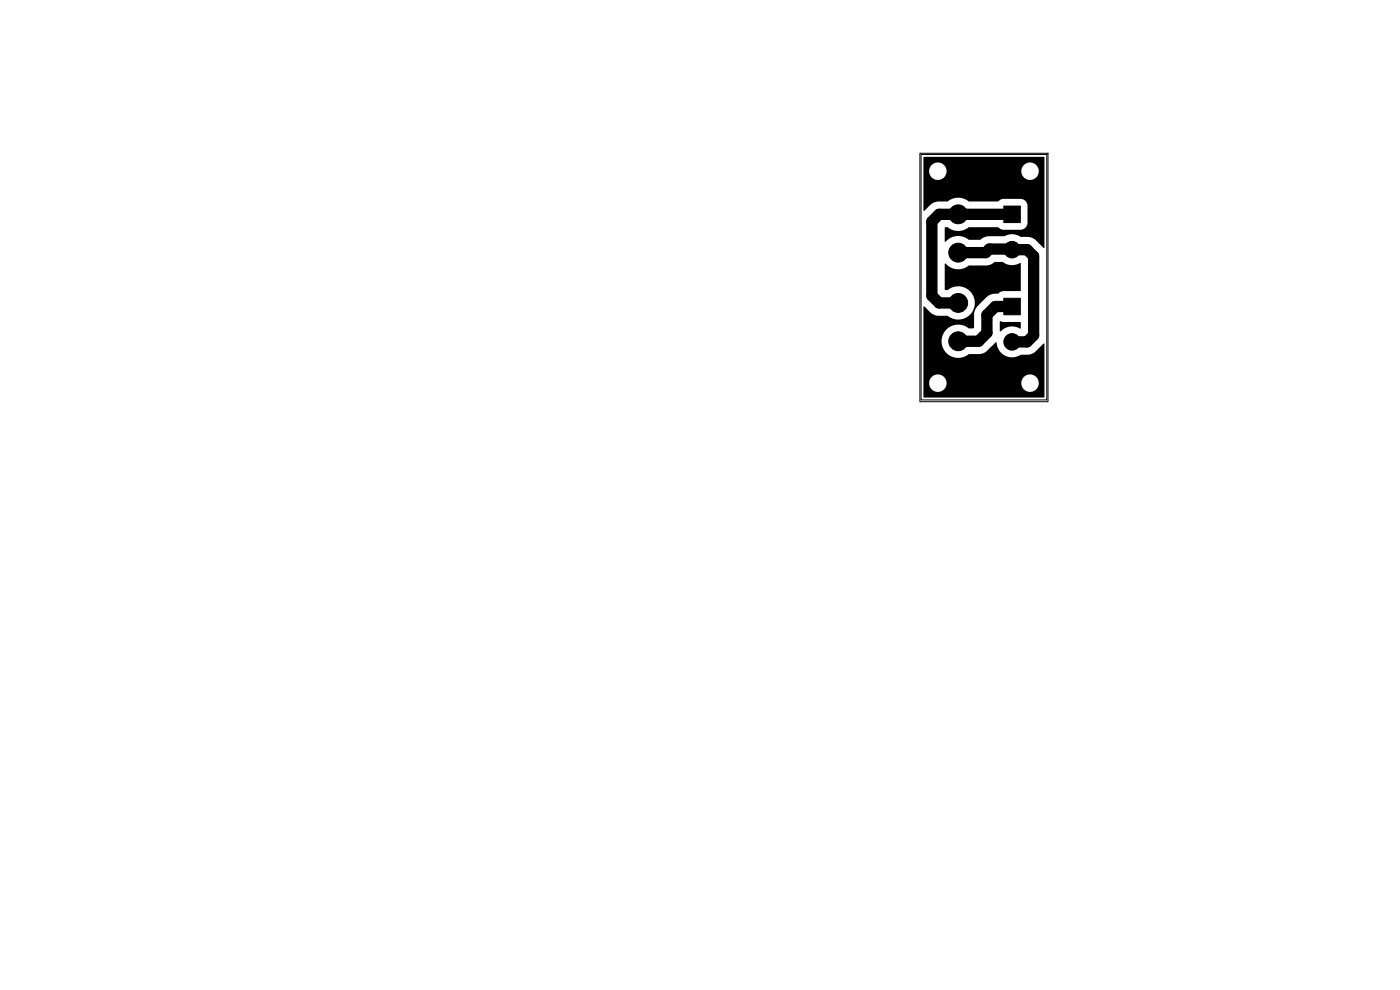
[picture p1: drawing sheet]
<svg xmlns="http://www.w3.org/2000/svg" width="297mm" height="210mm" viewBox="0 0 297 210" stroke-linecap="round" stroke-linejoin="round" font-family="sans-serif">
<g fill="#000" stroke="#000" stroke-width=".21">
<path d="M213 43.7h3.5v3.5h-3.5zM213 63.3h3.5v3.5h-3.5z"/>
<circle cx="203.3" cy="53.6" r="2"/>
<circle cx="203.3" cy="45.5" r="2"/>
<circle cx="214.7" cy="53" r="1.75"/>
<circle cx="203.3" cy="64.3" r="2"/>
<circle cx="203.3" cy="72.4" r="2"/>
<circle cx="214.7" cy="72.5" r="1.75"/>
</g>
<path d="M203.3 53.6h5.8l.8-.8 8 .2 1.4 1.4v16.7l-1.4 1.4h-3.2M214.7 45.5h-15.5l-1.5 1.5v15.7l1.5 1.6h4.1M214.7 65h-3.5l-1.8 1.8v3.8l-1.8 1.8h-4.3" fill="none" stroke="#000" stroke-width="2.4"/>
<path d="M196 33.3h25.5l.1 2.9h-1.2a1.85 1.85 0 0 0-1.9-1.7 1.85 1.85 0 0 0-1.8 1.7h-15.9a1.85 1.85 0 0 0-2.8-1.5 1.85 1.85 0 0 0 0 3.2 1.85 1.85 0 0 0 2.8-1.5v-.2h15.9a1.85 1.85 0 0 0 1.8 2 1.85 1.85 0 0 0 1.9-2h1.2v16.3l-.2 .1-1.7-1.7-.8-.5-.9-.2h-1.4a3.4 3.4 0 0 0-3.5-.1h-3.4l-.9 .2-.9 .6h-2.3a3.7 3.7 0 0 0-5.1 .4l-.1-3 .6-.1a3.6 3.6 0 0 0 4.6 0h6.1l1 .5h3.8a1.53 1.53 0 0 0 1.5-1.4v-3.7a1.52 1.52 0 0 0-1.5-1.4h-3.8l-1 .5h-6.1a3.6 3.6 0 0 0-4.6 0h-1.9l-.9 .2-.8 .5-1.3 1.3h-.2zM200.4 55.9h.2a3.6 3.6 0 0 0 5 .4h3.7l.9-.2 .9-.5h1.6a3.5 3.5 0 0 0 3.8 .2v5.9l-3.8 .1-.9 .5-1.4 .1-.8 .4-2.6 2.7-.4 1.1v2.9l-.2 .2h-.8a3.5 3.5 0 0 0-4.9 .3 3.5 3.5 0 0 0 0 4.8 3.5 3.5 0 0 0 4.9 .3h2.1l.9-.2 .8-.5 1.9-1.8a3.4 3.4 0 0 0 5.3 2.6h1.4l.9-.2 .8-.4 1.7-1.7h.2v8.3h-1.2a1.85 1.85 0 0 0-1.9-1.8 1.85 1.85 0 0 0-1.8 1.8h-15.9v-.3a1.85 1.85 0 0 0-3-1.1 1.85 1.85 0 0 0 .4 3.2 1.85 1.85 0 0 0 2.6-1.8h15.9v.2a1.85 1.85 0 0 0 1.9 1.7 1.85 1.85 0 0 0 1.8-1.9h1.2l-.1 3.1h-25.5l-.1-19.3h.2l1.1 1.1a2.74 2.74 0 0 0 1.9 .9h1.9a3.5 3.5 0 0 0 4.9-.3 3.5 3.5 0 0 0-.1-4.9 3.5 3.5 0 0 0-4.8-.3l-.6-.1zM212.1 68.2l.8 .1h3.6v1.4a3.7 3.7 0 0 0-4.3 .6z" fill="#000"/>
<path d="M195.1 32.5h27.2v52.7h-27.2zM195.4 32.8h26.7v52h-26.7z" fill="none" stroke="#000" stroke-width=".21"/>
</svg>
